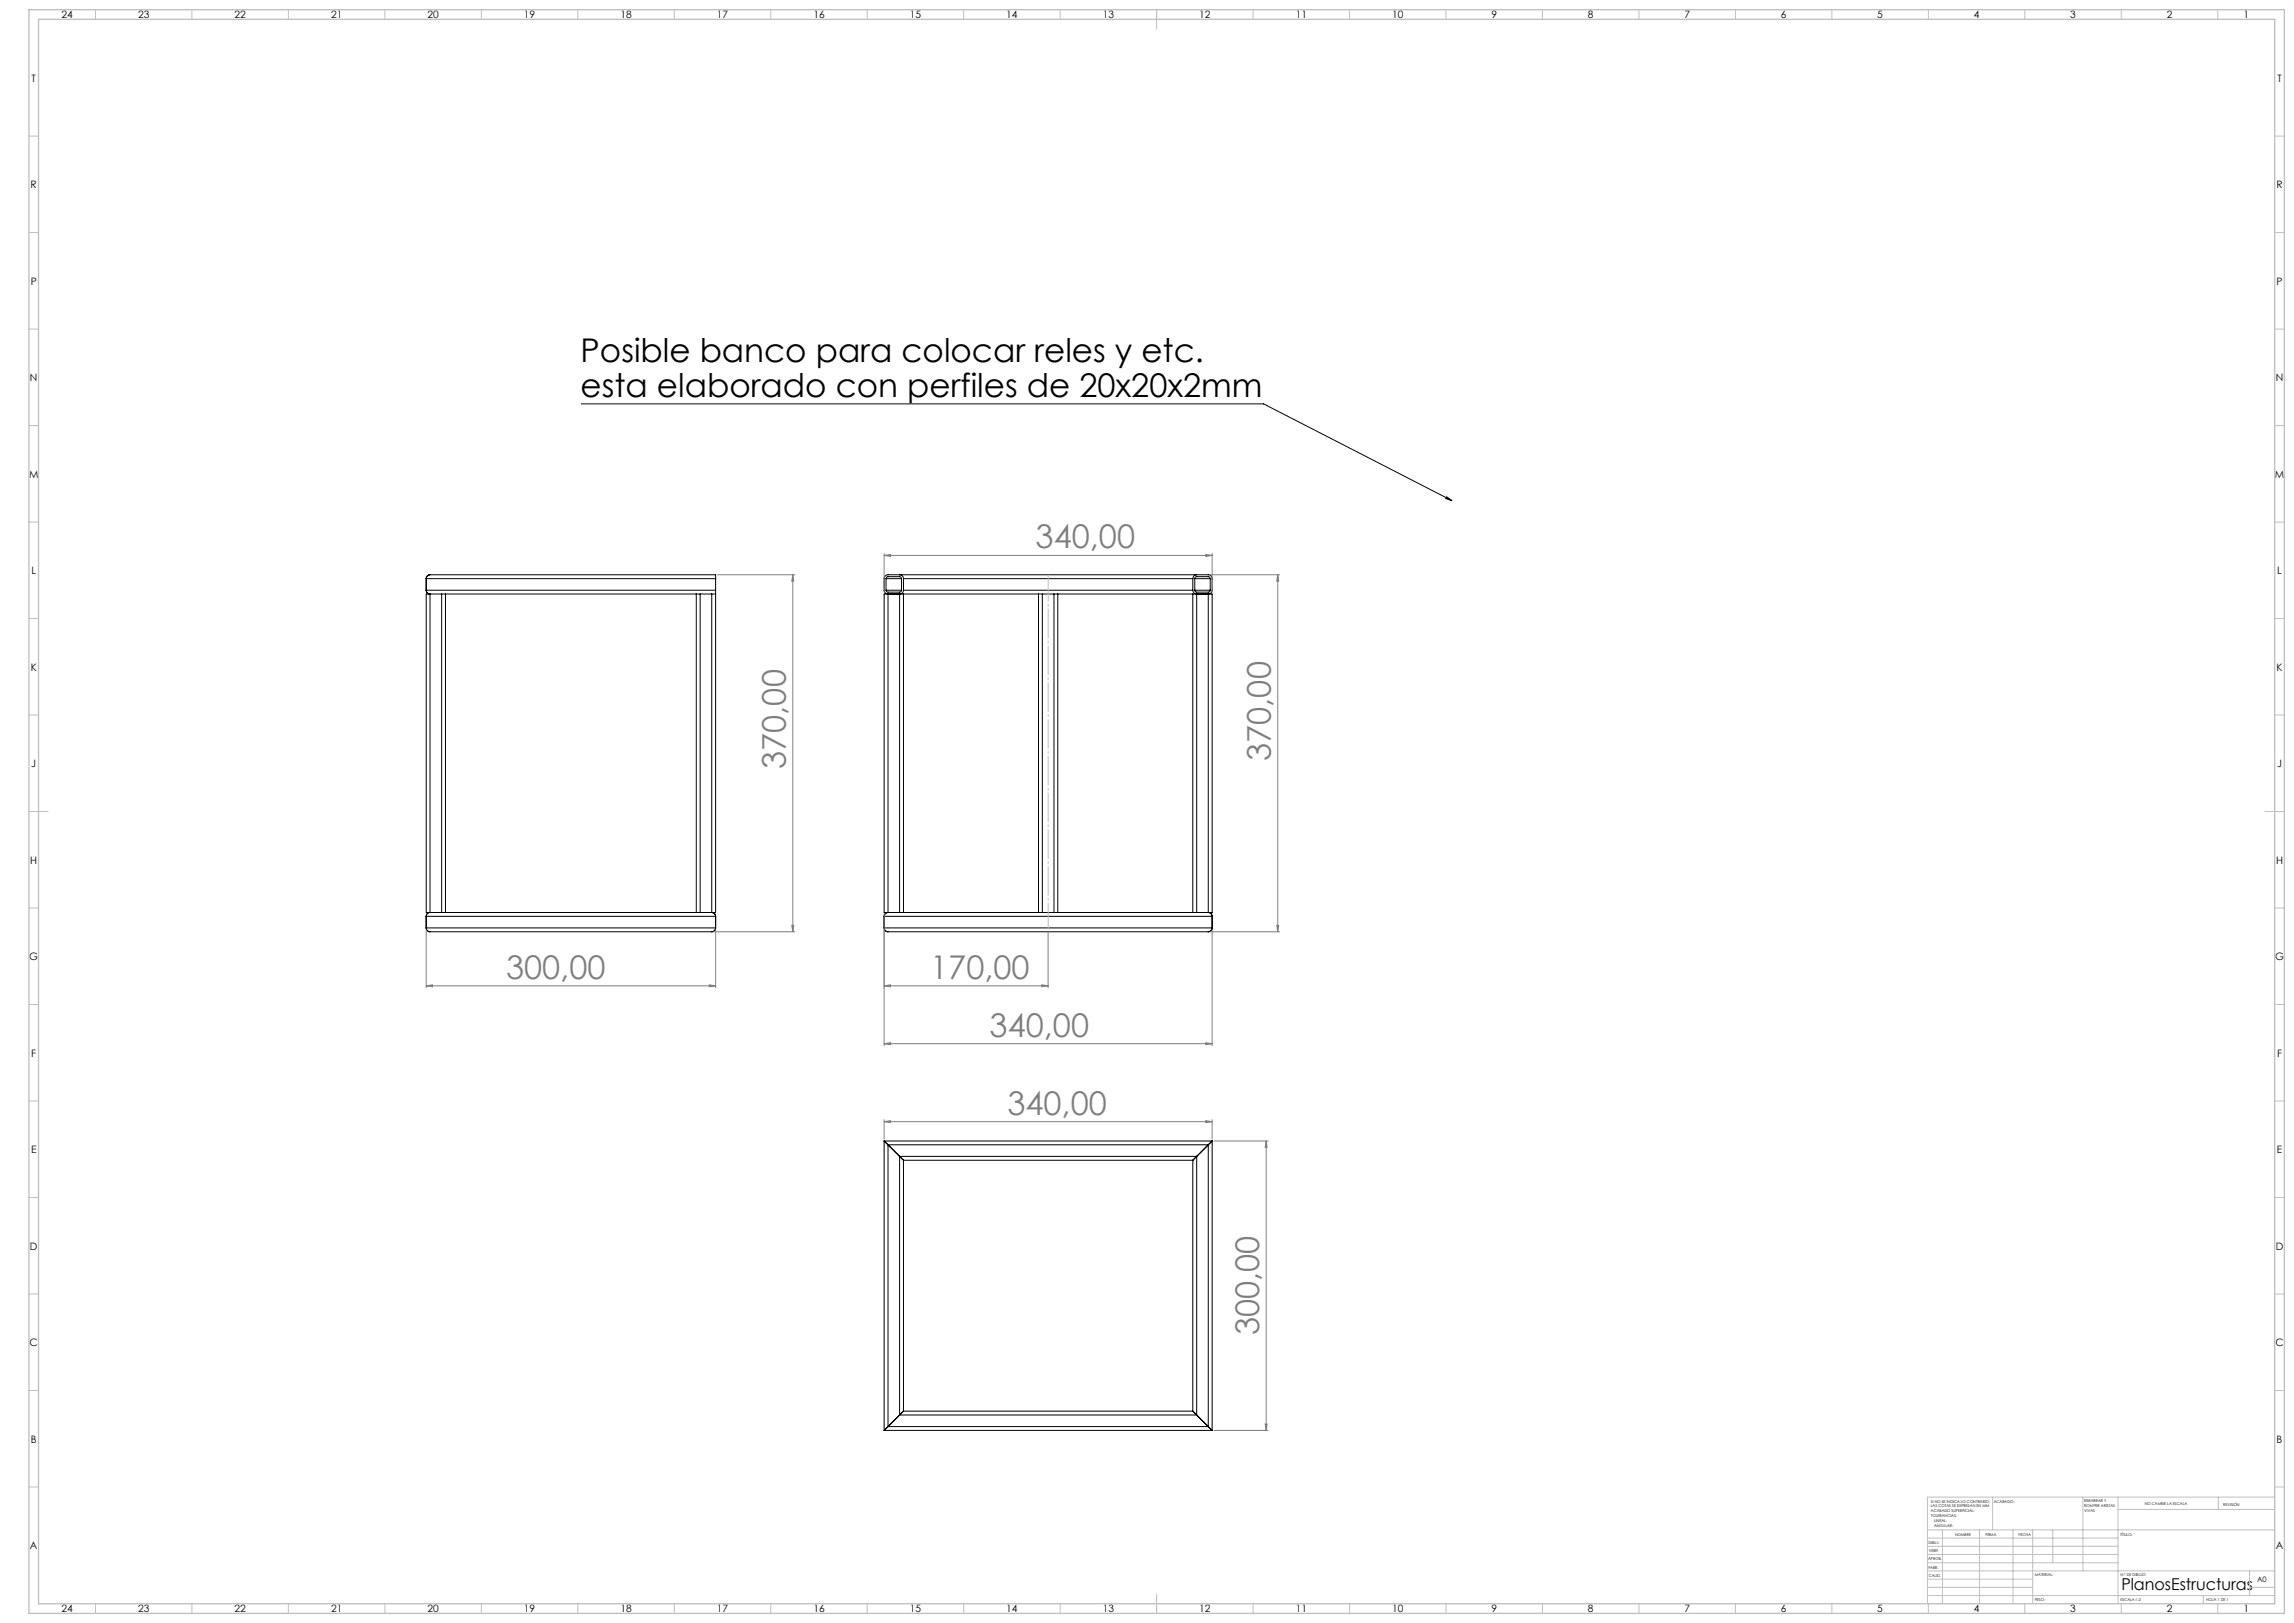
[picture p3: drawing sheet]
<svg xmlns="http://www.w3.org/2000/svg" width="1189mm" height="841mm" viewBox="0 0 1189 841" stroke-linecap="round" stroke-linejoin="round" font-family="sans-serif">
<defs><g id="words">
<g font-size="16.9">
<text x="301" y="188">Posible banco para colocar reles y etc.</text>
<text x="301" y="206">esta elaborado con perfiles de 20x20x2mm</text>
</g>
<g font-size="16.9" fill="#808080">
<text x="537" y="284">340,00</text>
<text x="659" y="394" transform="rotate(-90 659 394)">370,00</text>
<text x="407" y="398" transform="rotate(-90 407 398)">370,00</text>
<text x="262" y="507">300,00</text>
<text x="482" y="507">170,00</text>
<text x="513" y="537">340,00</text>
<text x="522" y="578">340,00</text>
<text x="653" y="692" transform="rotate(-90 653 692)">300,00</text>
</g>
<text font-size="8.5" x="1100" y="824">PlanosEstructuras</text>
<g font-size="5.3">
<text x="32" y="9">24</text>
<text x="72" y="9">23</text>
<text x="122" y="9">22</text>
<text x="172" y="9">21</text>
<text x="222" y="9">20</text>
<text x="272" y="9">19</text>
<text x="322" y="9">18</text>
<text x="372" y="9">17</text>
<text x="422" y="9">16</text>
<text x="472" y="9">15</text>
<text x="522" y="9">14</text>
<text x="572" y="9">13</text>
<text x="622" y="9">12</text>
<text x="672" y="9">11</text>
<text x="722" y="9">10</text>
<text x="773" y="9">9</text>
<text x="823" y="9">8</text>
<text x="873" y="9">7</text>
<text x="923" y="9">6</text>
<text x="973" y="9">5</text>
<text x="1023" y="9">4</text>
<text x="1073" y="9">3</text>
<text x="1123" y="9">2</text>
<text x="1163" y="9">1</text>
<text x="16" y="42">T</text>
<text x="1180" y="42">T</text>
<text x="16" y="98">R</text>
<text x="1180" y="98">R</text>
<text x="16" y="148">P</text>
<text x="1180" y="148">P</text>
<text x="16" y="198">N</text>
<text x="1180" y="198">N</text>
<text x="15" y="248">M</text>
<text x="1179" y="248">M</text>
<text x="16" y="298">L</text>
<text x="1180" y="298">L</text>
<text x="16" y="348">K</text>
<text x="1180" y="348">K</text>
<text x="16" y="398">J</text>
<text x="1180" y="398">J</text>
<text x="16" y="448">H</text>
<text x="1180" y="448">H</text>
<text x="15" y="498">G</text>
<text x="1179" y="498">G</text>
<text x="16" y="548">F</text>
<text x="1180" y="548">F</text>
<text x="16" y="598">E</text>
<text x="1180" y="598">E</text>
<text x="16" y="648">D</text>
<text x="1180" y="648">D</text>
<text x="15" y="698">C</text>
<text x="1179" y="698">C</text>
<text x="16" y="748">B</text>
<text x="1180" y="748">B</text>
<text x="16" y="803">A</text>
<text x="1180" y="803">A</text>
<text x="32" y="835">24</text>
<text x="72" y="835">23</text>
<text x="122" y="835">22</text>
<text x="172" y="835">21</text>
<text x="222" y="835">20</text>
<text x="272" y="835">19</text>
<text x="322" y="835">18</text>
<text x="372" y="835">17</text>
<text x="422" y="835">16</text>
<text x="472" y="835">15</text>
<text x="522" y="835">14</text>
<text x="572" y="835">13</text>
<text x="622" y="835">12</text>
<text x="672" y="835">11</text>
<text x="722" y="835">10</text>
<text x="773" y="835">9</text>
<text x="823" y="835">8</text>
<text x="873" y="835">7</text>
<text x="923" y="835">6</text>
<text x="973" y="835">5</text>
<text x="1023" y="835">4</text>
<text x="1073" y="835">3</text>
<text x="1123" y="835">2</text>
<text x="1163" y="835">1</text>
</g>
<text font-size="3.9" x="1170" y="820">A0</text>
<g font-size="2">
<text x="1001" y="779">SI NO SE INDICA LO CONTRARIO:</text>
<text x="1033" y="779">ACABADO:</text>
<text x="1080" y="778">REBARBAR Y</text>
<text x="1112" y="780">NO CAMBIE LA ESCALA</text>
<text x="1001" y="781">LAS COTAS SE EXPRESAN EN MM</text>
<text x="1001" y="784">ACABADO SUPERFICIAL:</text>
<text x="1080" y="781">ROMPER ARISTAS</text>
<text x="1080" y="783">VIVAS</text>
<text x="1152" y="780">REVISIÓN</text>
<text x="1001" y="786">TOLERANCIAS:</text>
<text x="1002" y="789">LINEAL:</text>
<text x="1002" y="791">ANGULAR:</text>
<text x="1013" y="796">NOMBRE</text>
<text x="1029" y="796">FIRMA</text>
<text x="1046" y="796">FECHA</text>
<text x="1099" y="796">TÍTULO:</text>
<text x="1000" y="800">DIBUJ.</text>
<text x="999" y="808">APROB.</text>
<text x="1000" y="804">VERIF.</text>
<text x="1000" y="813">FABR.</text>
<text x="1000" y="817">CALID.</text>
<text x="1055" y="817">MATERIAL:</text>
<text x="1099" y="817">N.º DE DIBUJO</text>
<text x="1055" y="830">PESO:</text>
<text x="1099" y="830">ESCALA:1:2</text>
<text x="1143" y="830">HOJA 1 DE 1</text>
</g>
</g></defs>
<g fill="none" stroke="#000" stroke-width=".52">
<path d="M301 209h354l98 50M750 257l3 2-4-1zM221 300v-1l2-1h148v2M221 300h150M221 300v6M371 300v6M459 300l1-1h6l1 1M459 300v6M459 300h8M466 298h2v2M467 300v6M468 300v6"/>
<path d="M468 300h150M618 300v6M619 300l1-1h6l1 1M619 300h8M619 300v6M620 298h-1l-1 2M627 300v6M221 306v1l2 1M221 306h150M223 308h-2v165h2M223 308h6M223 308v165"/>
<path d="M229 308h2M229 308v165M231 308h130M231 308v165M361 308h2M361 308v165M363 308h6M363 308v165M369 308h2M369 308v165M371 306v2M371 308v165h-2"/>
<path d="M459 306l1 1h6l1-1M459 306h8M460 308l-1-1-1-1v-7l1-1h1h166h2v2v6l-1 1-1 1M460 308h-2v165h2M460 308h6M460 308v165M466 308h2M466 308v165M468 306v1l-2 1M468 308h70M468 308v165M468 306h150"/>
<path d="M538 308h2M538 308v165M540 308h6M540 308v165M546 308h2M546 308v165M548 308h70M548 308v165M618 306l1 1 1 1M618 308h2M618 308v165M619 306l1 1h6l1-1"/>
<path d="M619 306h8M620 308h6M620 308v165M626 308h2v165h-2M626 308v165M221 475h150M221 475v6M223 473h-1l-1 2M223 473h6M229 473h2M231 473h130M361 473h2"/>
<path d="M363 473h6M369 473h1l1 2M371 475v6M458 475v6M458 475h170M460 473h-1l-1 2M460 473h6M466 473h2M468 473h150M618 473h2M620 473h6M626 473h2v2"/>
<path d="M628 475v6M221 481v1l2 1h146l1-1 1-1M221 481h150M458 481l1 1 1 1h166l2-1v-1M458 481h170M458 591l2 2M458 591v150M458 591h170M460 593v146M460 593h166M460 593l6 6M466 599l2 2"/>
<path d="M466 599v134M466 599h154M620 599l-2 2M620 599v134M626 593v146M626 593l-6 6M628 591l-2 2M628 591v150M468 601v130M468 601h150M618 601v130M460 739l-2 2"/>
<path d="M460 739h166M466 733l-6 6M466 733h154M468 731l-2 2M468 731h150M618 731l2 2M620 733l6 6M626 739l2 2M458 741h170"/>
</g>
<g fill="none" stroke="#808080" stroke-width=".52">
<path d="M372 298h40M411 298v3h-1zM411 298v185M458 288l4-1v1zM458 287v20M458 288h170M625 287l3 1h-3zM627 298h36M628 287v20M662 298l1 3h-1zM662 298v185M410 480h1v3z"/>
<path d="M458 474v68M662 480h1l-1 3zM221 482v30M370 483h42M371 482v30M543 483v29M627 483h36M628 482v60M221 511l3-1v1zM221 511h150M368 510l3 1h-3zM458 511l4-1v1z"/>
<path d="M458 511h85M540 510l3 1h-3zM458 541l4-1v1zM458 541h170M625 540l3 1h-3zM458 581h4v1zM458 580v10M458 581h170M625 581h3l-3 1zM628 580v10M629 591h28M656 591l1 4h-1z"/>
<path d="M656 591v150M656 738h1l-1 3zM629 741h28"/>
</g>
<path d="M543 298v184" fill="none" stroke="#c0c0c0" stroke-width=".52" stroke-dasharray="15.2 1.3 1.3 1.3" stroke-dashoffset="1.3" stroke-linecap="butt"/>
<g fill="none" stroke="#c0c0c0" stroke-width=".52">
<path d="M49 5v5M99 5v5M149 5v5M199 5v5M249 5v5M299 5v5M349 5v5M399 5v5M449 5v5M499 5v5M549 5v5M599 5v10"/>
<path d="M649 5v5M699 5v5M749 5v5M799 5v5M849 5v5M899 5v5M949 5v5M999 5v5M1049 5v5M1099 5v5M1149 5v5M15 71h5"/>
<path d="M1179 71h5M15 121h5M1179 121h5M15 171h5M1179 171h5M15 221h5M1179 221h5M15 271h5M1179 271h5M15 321h5M1179 321h5M15 371h5"/>
<path d="M1179 371h5M15 421h10M1174 421h10M15 471h5M1179 471h5M15 521h5M1179 521h5M15 571h5M1179 571h5M15 621h5M1179 621h5M15 671h5"/>
<path d="M1179 671h5M15 721h5M1179 721h5M15 771h5M1033 776v17M1080 776v38M1098 776v55M1150 776v6M1179 771h5M1179 776h-180v55M999 793h180M999 797h99"/>
<path d="M1007 793v38M1026 793v38M1043 793v38M1054 793v38M1064 793v17M1098 782h81M999 810h99M999 806h99M999 801h99M999 818h55M999 814h180M1166 814v13"/>
<path d="M49 831v5M99 831v5M149 831v5M199 831v5M249 831v5M299 831v5M349 831v5M399 831v5M449 831v5M499 831v5M549 831v5M599 826v10"/>
<path d="M649 831v5M699 831v5M749 831v5M799 831v5M849 831v5M899 831v5M949 831v5M999 827h180M999 823h55M999 831v5M1049 831v5M1099 831v5"/>
<path d="M1142 827v4M1149 831v5M1166 823h13"/>
</g>
<path d="M15 5h1169v831h-1169zM20 10h1159v821h-1159z" fill="none" stroke="#c0c0c0" stroke-width=".7"/>
<path d="M750 257l3 2-4-1z" fill="#000"/>
<g fill="#808080">
<path d="M458 288l4-1v1zM625 287l3 1h-3zM458 581h4v1zM625 581h3l-3 1z"/>
<path d="M221 511l3-1v1zM368 510l3 1h-3z"/>
<path d="M662 298l1 3h-1zM662 480h1l-1 3zM411 298v3h-1zM410 480h1v3zM656 591l1 4h-1zM656 738h1l-1 3z"/>
<path d="M458 541l4-1v1zM625 540l3 1h-3z"/>
<path d="M458 511l4-1v1zM540 510l3 1h-3z"/>
</g>
<use href="#words"/>
</svg>
